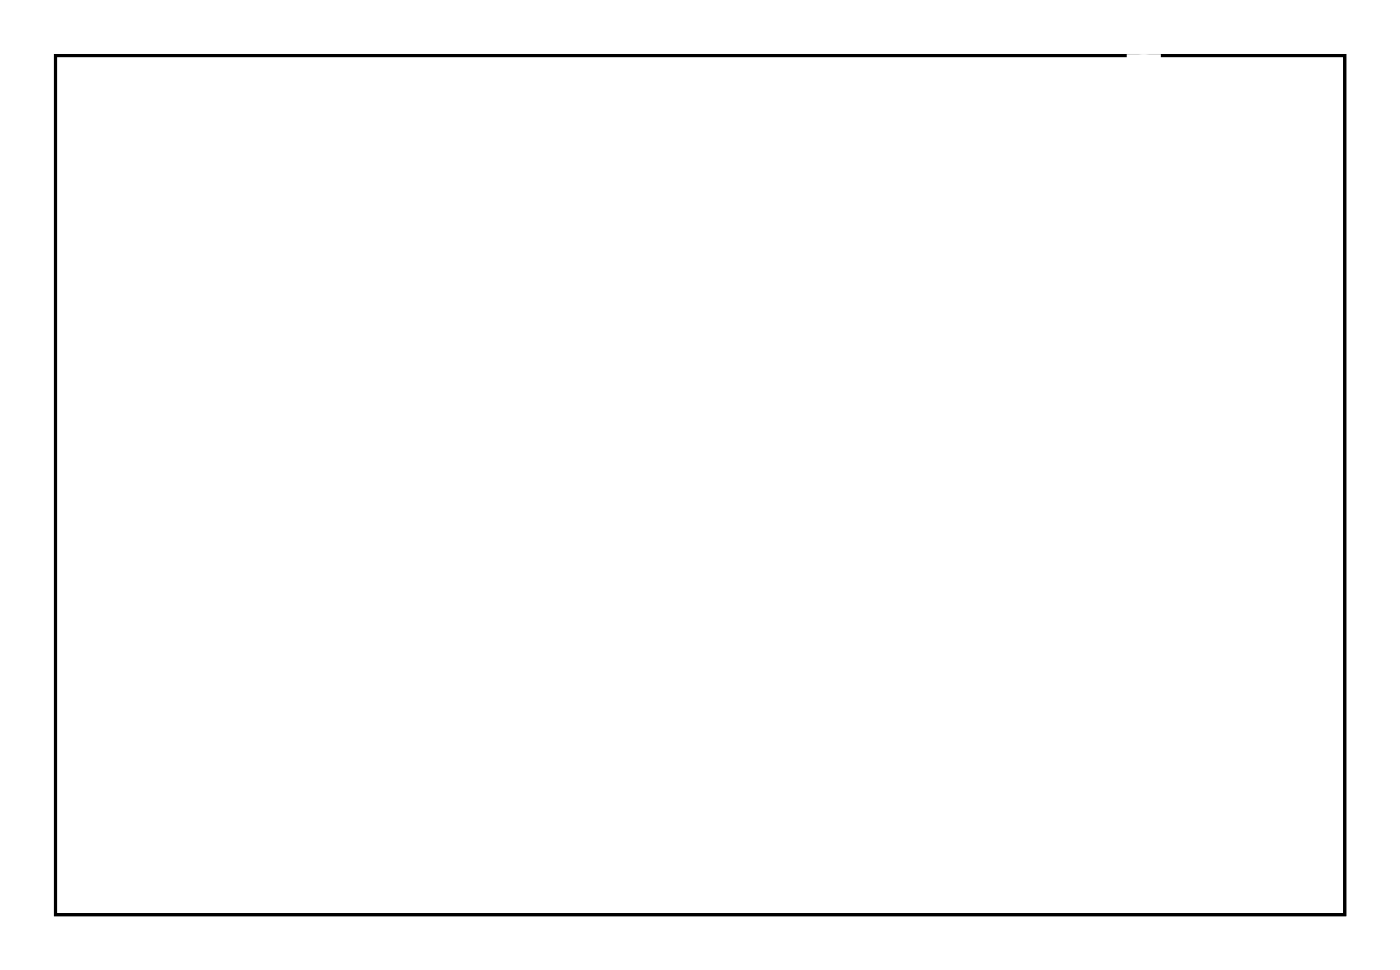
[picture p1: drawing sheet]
<svg xmlns="http://www.w3.org/2000/svg" width="92mm" height="63mm" viewBox="0 0 92 63" stroke-linecap="round" stroke-linejoin="round" font-family="sans-serif">
<path d="M3.6 3.6h84.5v56.3h-84.5z" fill="none" stroke="#000" stroke-width=".2"/>
<path d="M3.6 3.6h84.5v56.3h-84.5zM3.6 3.6v56.3h84.5v-56.3z" fill="#000"/>
<circle cx="56.1" cy="55.5" r=".66" fill="#fff"/>
<circle cx="56.1" cy="55.5" r=".66" fill="none" stroke="#fff" stroke-width=".61" stroke-linecap="butt"/>
<circle cx="58.7" cy="55.5" r=".66" fill="#fff"/>
<circle cx="58.7" cy="55.5" r=".66" fill="none" stroke="#fff" stroke-width=".61" stroke-linecap="butt"/>
<circle cx="61.2" cy="55.5" r=".66" fill="#fff"/>
<circle cx="61.2" cy="55.5" r=".66" fill="none" stroke="#fff" stroke-width=".61" stroke-linecap="butt"/>
<circle cx="63.8" cy="55.5" r=".66" fill="#fff"/>
<circle cx="63.8" cy="55.5" r=".66" fill="none" stroke="#fff" stroke-width=".61" stroke-linecap="butt"/>
<circle cx="66.3" cy="55.5" r=".66" fill="#fff"/>
<circle cx="66.3" cy="55.5" r=".66" fill="none" stroke="#fff" stroke-width=".61" stroke-linecap="butt"/>
<circle cx="44.5" cy="7.2" r=".66" fill="#fff"/>
<circle cx="44.5" cy="7.2" r=".66" fill="none" stroke="#fff" stroke-width=".61" stroke-linecap="butt"/>
<circle cx="41.9" cy="7.2" r=".66" fill="#fff"/>
<circle cx="41.9" cy="7.2" r=".66" fill="none" stroke="#fff" stroke-width=".61" stroke-linecap="butt"/>
<circle cx="39.4" cy="7.2" r=".66" fill="#fff"/>
<circle cx="39.4" cy="7.2" r=".66" fill="none" stroke="#fff" stroke-width=".61" stroke-linecap="butt"/>
<circle cx="36.8" cy="7.2" r=".66" fill="#fff"/>
<circle cx="36.8" cy="7.2" r=".66" fill="none" stroke="#fff" stroke-width=".61" stroke-linecap="butt"/>
<circle cx="34.3" cy="7.2" r=".66" fill="#fff"/>
<circle cx="34.3" cy="7.2" r=".66" fill="none" stroke="#fff" stroke-width=".61" stroke-linecap="butt"/>
<circle cx="31.8" cy="7.2" r=".66" fill="#fff"/>
<circle cx="31.8" cy="7.2" r=".66" fill="none" stroke="#fff" stroke-width=".61" stroke-linecap="butt"/>
<circle cx="29.2" cy="7.2" r=".66" fill="#fff"/>
<circle cx="29.2" cy="7.2" r=".66" fill="none" stroke="#fff" stroke-width=".61" stroke-linecap="butt"/>
<circle cx="26.7" cy="7.2" r=".66" fill="#fff"/>
<circle cx="26.7" cy="7.2" r=".66" fill="none" stroke="#fff" stroke-width=".61" stroke-linecap="butt"/>
<circle cx="24.1" cy="7.2" r=".66" fill="#fff"/>
<circle cx="24.1" cy="7.2" r=".66" fill="none" stroke="#fff" stroke-width=".61" stroke-linecap="butt"/>
<circle cx="21.6" cy="7.2" r=".66" fill="#fff"/>
<circle cx="21.6" cy="7.2" r=".66" fill="none" stroke="#fff" stroke-width=".61" stroke-linecap="butt"/>
<circle cx="66.3" cy="7.2" r=".66" fill="#fff"/>
<circle cx="66.3" cy="7.2" r=".66" fill="none" stroke="#fff" stroke-width=".61" stroke-linecap="butt"/>
<circle cx="63.8" cy="7.2" r=".66" fill="#fff"/>
<circle cx="63.8" cy="7.2" r=".66" fill="none" stroke="#fff" stroke-width=".61" stroke-linecap="butt"/>
<circle cx="61.2" cy="7.2" r=".66" fill="#fff"/>
<circle cx="61.2" cy="7.2" r=".66" fill="none" stroke="#fff" stroke-width=".61" stroke-linecap="butt"/>
<circle cx="58.7" cy="7.2" r=".66" fill="#fff"/>
<circle cx="58.7" cy="7.2" r=".66" fill="none" stroke="#fff" stroke-width=".61" stroke-linecap="butt"/>
<circle cx="56.1" cy="7.2" r=".66" fill="#fff"/>
<circle cx="56.1" cy="7.2" r=".66" fill="none" stroke="#fff" stroke-width=".61" stroke-linecap="butt"/>
<circle cx="53.6" cy="7.2" r=".66" fill="#fff"/>
<circle cx="53.6" cy="7.2" r=".66" fill="none" stroke="#fff" stroke-width=".61" stroke-linecap="butt"/>
<circle cx="51.1" cy="7.2" r=".66" fill="#fff"/>
<circle cx="51.1" cy="7.2" r=".66" fill="none" stroke="#fff" stroke-width=".61" stroke-linecap="butt"/>
<circle cx="48.5" cy="7.2" r=".66" fill="#fff"/>
<circle cx="48.5" cy="7.2" r=".66" fill="none" stroke="#fff" stroke-width=".61" stroke-linecap="butt"/>
<circle cx="33.3" cy="55.5" r=".66" fill="#fff"/>
<circle cx="33.3" cy="55.5" r=".66" fill="none" stroke="#fff" stroke-width=".61" stroke-linecap="butt"/>
<circle cx="30.7" cy="55.5" r=".66" fill="#fff"/>
<circle cx="30.7" cy="55.5" r=".66" fill="none" stroke="#fff" stroke-width=".61" stroke-linecap="butt"/>
<circle cx="35.8" cy="55.5" r=".66" fill="#fff"/>
<circle cx="35.8" cy="55.5" r=".66" fill="none" stroke="#fff" stroke-width=".61" stroke-linecap="butt"/>
<circle cx="38.4" cy="55.5" r=".66" fill="#fff"/>
<circle cx="38.4" cy="55.5" r=".66" fill="none" stroke="#fff" stroke-width=".61" stroke-linecap="butt"/>
<circle cx="40.9" cy="55.5" r=".66" fill="#fff"/>
<circle cx="40.9" cy="55.5" r=".66" fill="none" stroke="#fff" stroke-width=".61" stroke-linecap="butt"/>
<circle cx="43.4" cy="55.5" r=".66" fill="#fff"/>
<circle cx="43.4" cy="55.5" r=".66" fill="none" stroke="#fff" stroke-width=".61" stroke-linecap="butt"/>
<circle cx="46" cy="55.5" r=".66" fill="#fff"/>
<circle cx="46" cy="55.5" r=".66" fill="none" stroke="#fff" stroke-width=".61" stroke-linecap="butt"/>
<circle cx="48.5" cy="55.5" r=".66" fill="#fff"/>
<circle cx="48.5" cy="55.5" r=".66" fill="none" stroke="#fff" stroke-width=".61" stroke-linecap="butt"/>
<circle cx="53.6" cy="55.5" r=".66" fill="#fff"/>
<circle cx="53.6" cy="55.5" r=".66" fill="none" stroke="#fff" stroke-width=".61" stroke-linecap="butt"/>
<path d="M74.2 3.9h1.5v1.5h-1.5z" fill="#fff"/>
<path d="M74.2 3.9h1.5v1.5h-1.5z" fill="none" stroke="#fff" stroke-width=".76" stroke-linecap="butt"/>
<circle cx="74.9" cy="4.7" r=".74" fill="#fff"/>
<circle cx="74.9" cy="4.7" r=".74" fill="none" stroke="#fff" stroke-width=".76" stroke-linecap="butt"/>
<circle cx="74.9" cy="7.2" r=".74" fill="#fff"/>
<circle cx="74.9" cy="7.2" r=".74" fill="none" stroke="#fff" stroke-width=".76" stroke-linecap="butt"/>
<path d="M74.2 14.1h1.5v1.5h-1.5z" fill="#fff"/>
<path d="M74.2 14.1h1.5v1.5h-1.5z" fill="none" stroke="#fff" stroke-width=".76" stroke-linecap="butt"/>
<circle cx="74.9" cy="14.8" r=".74" fill="#fff"/>
<circle cx="74.9" cy="14.8" r=".74" fill="none" stroke="#fff" stroke-width=".76" stroke-linecap="butt"/>
<circle cx="74.9" cy="17.4" r=".74" fill="#fff"/>
<circle cx="74.9" cy="17.4" r=".74" fill="none" stroke="#fff" stroke-width=".76" stroke-linecap="butt"/>
<circle cx="74.9" cy="19.9" r=".74" fill="#fff"/>
<circle cx="74.9" cy="19.9" r=".74" fill="none" stroke="#fff" stroke-width=".76" stroke-linecap="butt"/>
<path d="M74.2 34.4h1.5v1.5h-1.5z" fill="#fff"/>
<path d="M74.2 34.4h1.5v1.5h-1.5z" fill="none" stroke="#fff" stroke-width=".76" stroke-linecap="butt"/>
<circle cx="74.9" cy="35.1" r=".74" fill="#fff"/>
<circle cx="74.9" cy="35.1" r=".74" fill="none" stroke="#fff" stroke-width=".76" stroke-linecap="butt"/>
<circle cx="74.9" cy="37.7" r=".74" fill="#fff"/>
<circle cx="74.9" cy="37.7" r=".74" fill="none" stroke="#fff" stroke-width=".76" stroke-linecap="butt"/>
</svg>
